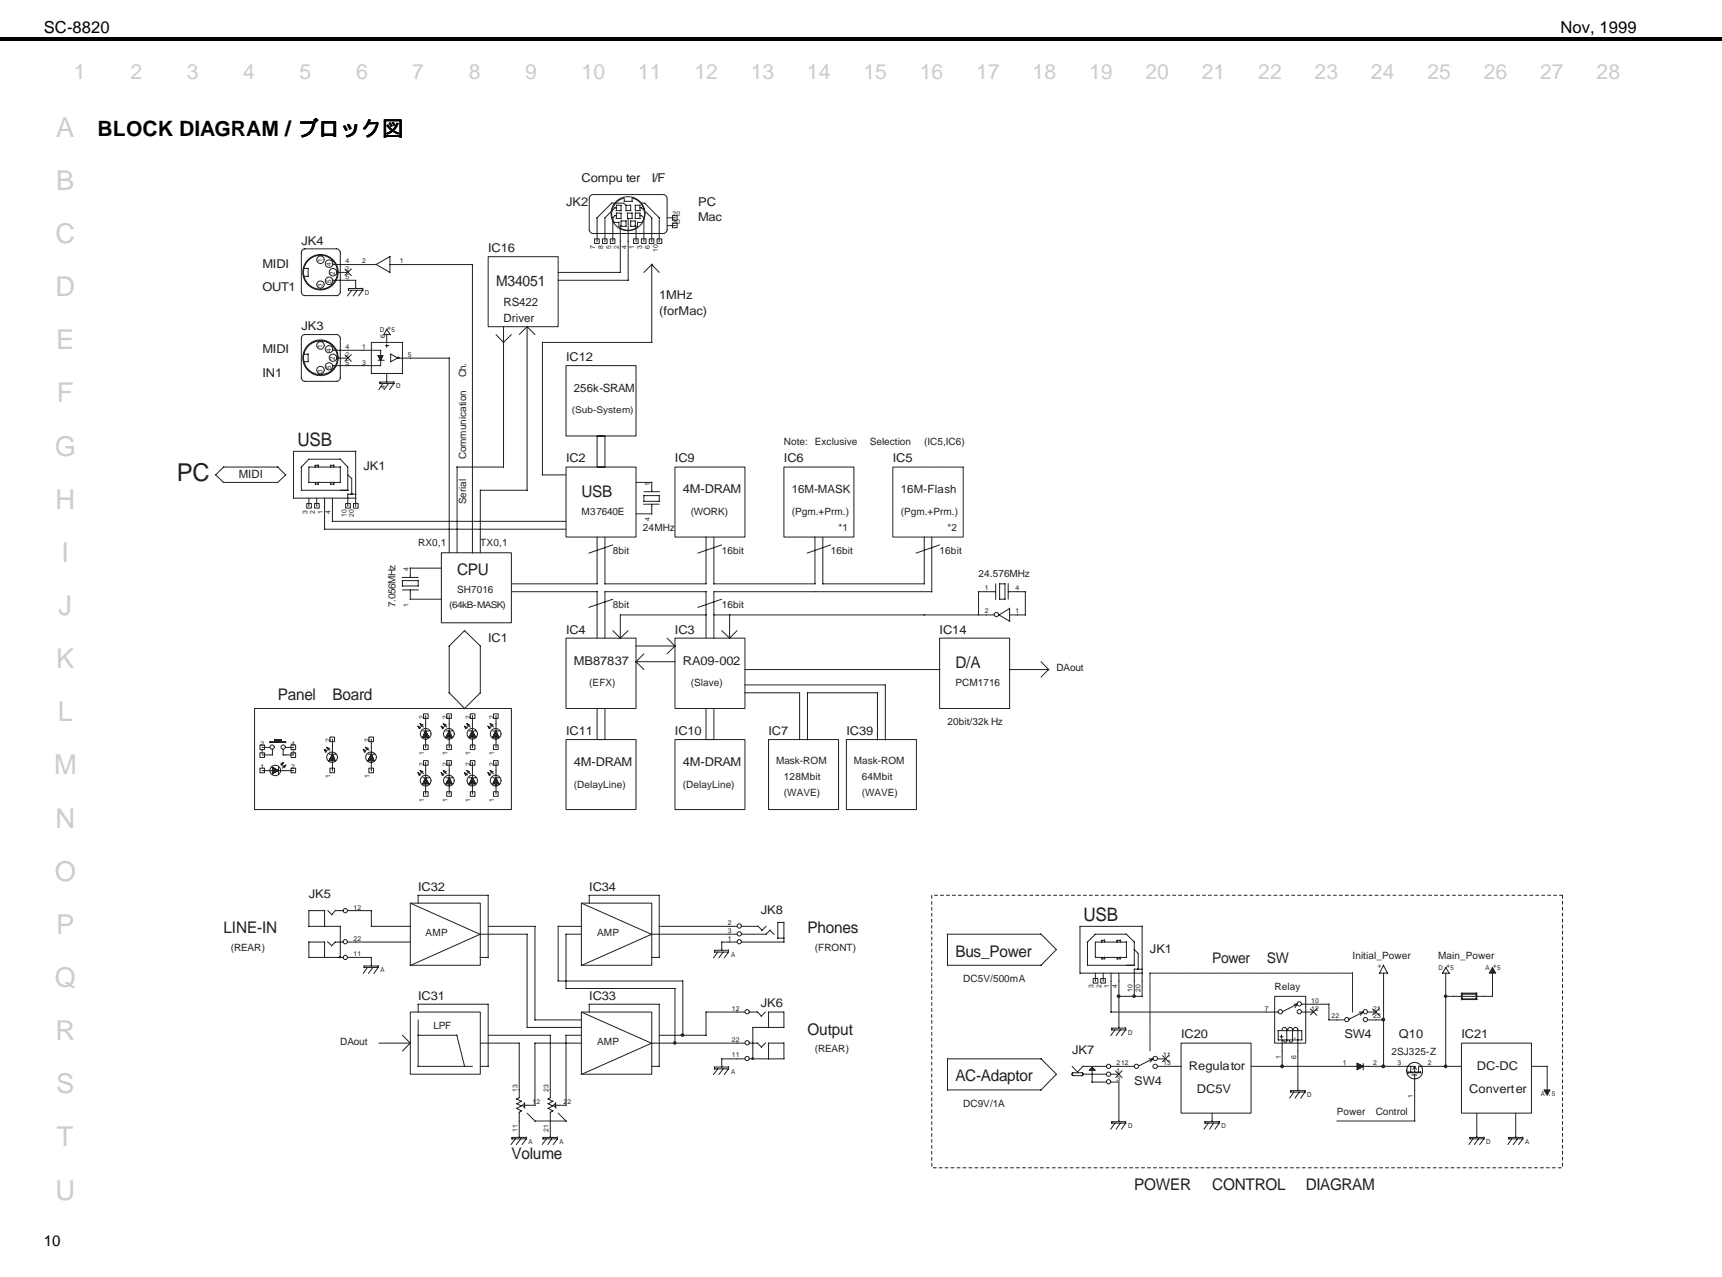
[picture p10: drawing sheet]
<svg xmlns="http://www.w3.org/2000/svg" width="400mm" height="297mm" viewBox="0 0 400 297" stroke-linecap="round" stroke-linejoin="round" font-family="sans-serif">
<defs><g id="words">
<g font-size="6.3" fill="#ccc">
<text x="13.1" y="31.8">A</text>
<text x="13.1" y="44.1">B</text>
<text x="12.9" y="56.4">C</text>
<text x="12.9" y="68.8">D</text>
<text x="13.1" y="81.1">E</text>
<text x="13.2" y="93.5">F</text>
<text x="12.7" y="105.9">G</text>
<text x="12.9" y="118.2">H</text>
<text x="14.3" y="130.5">I</text>
<text x="13.6" y="142.9">J</text>
<text x="13.1" y="155.2">K</text>
<text x="13.4" y="167.6">L</text>
<text x="12.6" y="179.9">M</text>
<text x="12.9" y="192.3">N</text>
<text x="12.7" y="204.6">O</text>
<text x="13.1" y="217">P</text>
<text x="12.7" y="229.3">Q</text>
<text x="12.9" y="241.7">R</text>
<text x="13.1" y="254">S</text>
<text x="13.2" y="266.3">T</text>
<text x="12.9" y="278.7">U</text>
</g>
<text font-size="5.7" fill="#231f20" x="41.1" y="111.8">PC</text>
<g font-size="4.9" fill="#ccc">
<text x="17.2" y="18.3">1</text>
<text x="30.3" y="18.3">2</text>
<text x="43.4" y="18.3">3</text>
<text x="56.5" y="18.3">4</text>
<text x="69.6" y="18.3">5</text>
<text x="82.7" y="18.3">6</text>
<text x="95.8" y="18.3">7</text>
<text x="108.9" y="18.3">8</text>
<text x="122" y="18.3">9</text>
<text x="135.1" y="18.3">10</text>
<text x="148.2" y="18.3">11</text>
<text x="161.3" y="18.3">12</text>
<text x="174.4" y="18.3">13</text>
<text x="187.5" y="18.3">14</text>
<text x="200.6" y="18.3">15</text>
<text x="213.7" y="18.3">16</text>
<text x="226.8" y="18.3">17</text>
<text x="239.9" y="18.3">18</text>
<text x="253" y="18.3">19</text>
<text x="266.1" y="18.3">20</text>
<text x="279.2" y="18.3">21</text>
<text x="292.3" y="18.3">22</text>
<text x="305.4" y="18.3">23</text>
<text x="318.5" y="18.3">24</text>
<text x="331.6" y="18.3">25</text>
<text x="344.7" y="18.3">26</text>
<text x="357.8" y="18.3">27</text>
<text x="370.9" y="18.3">28</text>
</g>
<text font-size="4.9" x="22.7" y="31.6">BLOCK DIAGRAM / ブロック図</text>
<g font-size="4.3" fill="#231f20">
<text x="69.1" y="103.5">USB</text>
<text x="251.7" y="213.9">USB</text>
</g>
<g font-size="3.9">
<text x="10.2" y="7.6">SC-8820</text>
<text x="362.5" y="7.6">Nov, 1999</text>
</g>
<g font-size="3.7" fill="#231f20">
<text x="135.1" y="115.5">USB</text>
<text x="106.2" y="133.6">CPU</text>
<text x="221.9" y="155.3">D/A</text>
<text x="64.5" y="162.5">Panel</text>
<text x="77.3" y="162.5">Board</text>
<text x="51.9" y="216.8">LINE-IN</text>
<text x="187.6" y="216.8">Phones</text>
<text x="221.9" y="222.3">Bus_Power</text>
<text x="187.6" y="240.4">Output</text>
<text x="221.9" y="251.1">AC-Adaptor</text>
<text x="118.8" y="269.2">Volume</text>
<text x="263.5" y="276.5">POWER</text>
<text x="281.6" y="276.5">CONTROL</text>
<text x="303.3" y="276.5">DIAGRAM</text>
</g>
<text font-size="3.5" x="10.2" y="289.4">10</text>
<g font-size="3.4" fill="#231f20">
<text x="115.2" y="66.4">M34051</text>
<text x="281.6" y="223.7">Power</text>
<text x="294.3" y="223.7">SW</text>
</g>
<g font-size="2.8" fill="#231f20">
<text x="131.5" y="47.8">JK2</text>
<text x="135.1" y="42.3">Compu ter</text>
<text x="151.4" y="42.3">I/F</text>
<text x="162.2" y="47.8">PC</text>
<text x="162.2" y="51.3">Mac</text>
<text x="70" y="56.8">JK4</text>
<text x="113.4" y="58.6">IC16</text>
<text x="61" y="62.2">MIDI</text>
<text x="61" y="67.7">OUT1</text>
<text x="153.2" y="69.4">1MHz</text>
<text x="70" y="76.7">JK3</text>
<text x="153.2" y="73.1">(forMac)</text>
<text x="61" y="82.1">MIDI</text>
<text x="131.5" y="84">IC12</text>
<text x="61" y="87.5">IN1</text>
<text x="131.5" y="107.4">IC2</text>
<text x="156.8" y="107.4">IC9</text>
<text x="182.1" y="107.4">IC6</text>
<text x="207.4" y="107.4">IC5</text>
<text x="84.4" y="109.3">JK1</text>
<text x="158.6" y="114.7">4M-DRAM</text>
<text x="113.4" y="149.1">IC1</text>
<text x="131.5" y="147.3">IC4</text>
<text x="156.8" y="147.3">IC3</text>
<text x="218.3" y="147.3">IC14</text>
<text x="133.3" y="154.5">MB87837</text>
<text x="158.6" y="154.5">RA09-002</text>
<text x="131.5" y="170.7">IC11</text>
<text x="156.8" y="170.7">IC10</text>
<text x="178.5" y="170.7">IC7</text>
<text x="196.6" y="170.7">IC39</text>
<text x="133.3" y="178">4M-DRAM</text>
<text x="158.6" y="178">4M-DRAM</text>
<text x="71.8" y="208.7">JK5</text>
<text x="97.1" y="206.9">IC32</text>
<text x="136.9" y="206.9">IC34</text>
<text x="176.7" y="212.4">JK8</text>
<text x="267.2" y="221.4">JK1</text>
<text x="97.1" y="232.2">IC31</text>
<text x="136.9" y="232.2">IC33</text>
<text x="176.7" y="234.1">JK6</text>
<text x="249.1" y="244.9">JK7</text>
<text x="274.4" y="241.3">IC20</text>
<text x="312.4" y="241.3">SW4</text>
<text x="325" y="241.3">Q10</text>
<text x="339.5" y="241.3">IC21</text>
<text x="276.2" y="248.6">Regulator</text>
<text x="343.1" y="248.6">DC-DC</text>
<text x="263.5" y="252.1">SW4</text>
<text x="278" y="254">DC5V</text>
<text x="341.3" y="254">Converter</text>
</g>
<g font-size="2.7" fill="#231f20">
<text x="117" y="71.2">RS422</text>
<text x="117" y="74.8">Driver</text>
<text x="133.3" y="91.1">256k-SRAM</text>
<text x="55.5" y="111">MIDI</text>
<text x="183.9" y="114.6">16M-MASK</text>
<text x="209.2" y="114.6">16M-Flash</text>
</g>
<g font-size="2.3" fill="#231f20">
<text x="108.3" y="87.7" transform="rotate(-90 108.3 87.7)">Ch.</text>
<text x="108.3" y="106.7" transform="rotate(-90 108.3 106.7)">Communication</text>
<text x="182.1" y="103.5">Note:</text>
<text x="189.3" y="103.5">Exclusive</text>
<text x="202.1" y="103.5">Selection</text>
<text x="214.7" y="103.5">(IC5,IC6)</text>
<text x="108.3" y="117.1" transform="rotate(-90 108.3 117.1)">Serial</text>
<text x="135.1" y="119.7">M37640E</text>
<text x="160.5" y="119.7">(WORK)</text>
<text x="183.9" y="119.7">(Pgm.+Prm.)</text>
<text x="209.2" y="119.7">(Pgm.+Prm.)</text>
<text x="149.4" y="123.3">24MHz</text>
<text x="194.8" y="123.3">*1</text>
<text x="220.1" y="123.3">*2</text>
<text x="97.1" y="126.9">RX0,1</text>
<text x="111.6" y="126.9">TX0,1</text>
<text x="142.4" y="128.8">8bit</text>
<text x="167.7" y="128.8">16bit</text>
<text x="193" y="128.8">16bit</text>
<text x="218.3" y="128.8">16bit</text>
<text x="106.2" y="137.8">SH7016</text>
<text x="227.3" y="134.2">24.576MHz</text>
<text x="91.9" y="141" transform="rotate(-90 91.9 141)">7.056MHz</text>
<text x="142.4" y="141.4">8bit</text>
<text x="167.7" y="141.4">16bit</text>
<text x="245.4" y="155.9">DAout</text>
<text x="136.9" y="159.5">(EFX)</text>
<text x="160.5" y="159.5">(Slave)</text>
<text x="221.9" y="159.5">PCM1716</text>
<text x="220.1" y="168.5">20bit/32k Hz</text>
<text x="180.3" y="177.5">Mask-ROM</text>
<text x="198.4" y="177.5">Mask-ROM</text>
<text x="133.3" y="183">(DelayLine)</text>
<text x="158.6" y="183">(DelayLine)</text>
<text x="182.1" y="184.9">(WAVE)</text>
<text x="182.1" y="181.2">128Mbit</text>
<text x="200.2" y="184.9">(WAVE)</text>
<text x="200.2" y="181.2">64Mbit</text>
<text x="53.7" y="221">(REAR)</text>
<text x="98.9" y="217.4">AMP</text>
<text x="138.7" y="217.4">AMP</text>
<text x="189.3" y="221">(FRONT)</text>
<text x="314.2" y="222.8">Initial_Power</text>
<text x="334.1" y="222.8">Main_Power</text>
<text x="223.8" y="228.2">DC5V/500mA</text>
<text x="296.1" y="230.1">Relay</text>
<text x="100.7" y="239.1">LPF</text>
<text x="79.1" y="242.7">DAout</text>
<text x="138.7" y="242.7">AMP</text>
<text x="189.3" y="244.5">(REAR)</text>
<text x="323.3" y="245">2SJ325-Z</text>
<text x="223.8" y="257.2">DC9V/1A</text>
<text x="310.6" y="258.9">Power</text>
<text x="319.6" y="258.9">Control</text>
</g>
<g font-size="2.2" fill="#231f20">
<text x="132.9" y="96">(Sub-System)</text>
<text x="104.4" y="141.2">(64kB-MASK)</text>
</g>
<g font-size="1.6" fill="#231f20">
<text x="156.2" y="50.3">20</text>
<text x="156.2" y="52.1">30</text>
<text x="138.3" y="57.8" transform="rotate(-90 138.3 57.8)">7</text>
<text x="140.1" y="57.8" transform="rotate(-90 140.1 57.8)">8</text>
<text x="142" y="57.8" transform="rotate(-90 142 57.8)">5</text>
<text x="143.8" y="57.8" transform="rotate(-90 143.8 57.8)">2</text>
<text x="145.5" y="57.8" transform="rotate(-90 145.5 57.8)">4</text>
<text x="147.3" y="57.8" transform="rotate(-90 147.3 57.8)">1</text>
<text x="149.2" y="57.8" transform="rotate(-90 149.2 57.8)">3</text>
<text x="151" y="57.8" transform="rotate(-90 151 57.8)">6</text>
<text x="152.8" y="58.6" transform="rotate(-90 152.8 58.6)">10</text>
<text x="74.9" y="60.9" transform="rotate(-90 74.9 60.9)">1</text>
<text x="76.9" y="65.8" transform="rotate(-90 76.9 65.8)">5</text>
<text x="76.9" y="61.8" transform="rotate(-90 76.9 61.8)">4</text>
<text x="77.8" y="63.8" transform="rotate(-90 77.8 63.8)">2</text>
<text x="80.3" y="64.8">5</text>
<text x="80.3" y="63">2</text>
<text x="80.3" y="61.1">4</text>
<text x="84.1" y="61.1">2</text>
<text x="92.9" y="61.1">1</text>
<text x="74.9" y="66.7" transform="rotate(-90 74.9 66.7)">3</text>
<text x="84.8" y="68.6">D</text>
<text x="88.3" y="77.1">D +5</text>
<text x="74.9" y="80.8" transform="rotate(-90 74.9 80.8)">1</text>
<text x="76.9" y="81.7" transform="rotate(-90 76.9 81.7)">4</text>
<text x="77.8" y="83.7" transform="rotate(-90 77.8 83.7)">2</text>
<text x="80.3" y="82.9">2</text>
<text x="80.3" y="81">4</text>
<text x="84.1" y="81">1</text>
<text x="89.5" y="78.5" transform="rotate(-90 89.5 78.5)">6</text>
<text x="94.7" y="82.9">5</text>
<text x="74.9" y="86.6" transform="rotate(-90 74.9 86.6)">3</text>
<text x="76.9" y="85.7" transform="rotate(-90 76.9 85.7)">5</text>
<text x="80.3" y="84.7">5</text>
<text x="84.1" y="84.7">3</text>
<text x="89.5" y="90.4" transform="rotate(-90 89.5 90.4)">4</text>
<text x="92" y="90.3">D</text>
<text x="151" y="112.8" transform="rotate(-90 151 112.8)">1</text>
<text x="71.4" y="119.4" transform="rotate(-90 71.4 119.4)">3</text>
<text x="73.2" y="119.4" transform="rotate(-90 73.2 119.4)">2</text>
<text x="75" y="119.4" transform="rotate(-90 75 119.4)">1</text>
<text x="76.8" y="119.4" transform="rotate(-90 76.8 119.4)">4</text>
<text x="80.5" y="120" transform="rotate(-90 80.5 120)">10</text>
<text x="82.2" y="120" transform="rotate(-90 82.2 120)">20</text>
<text x="151" y="121.1" transform="rotate(-90 151 121.1)">4</text>
<text x="94.9" y="132.7" transform="rotate(-90 94.9 132.7)">4</text>
<text x="228.8" y="137.1">1</text>
<text x="235.9" y="137.1">4</text>
<text x="94.9" y="141" transform="rotate(-90 94.9 141)">1</text>
<text x="228.8" y="142.5">2</text>
<text x="235.9" y="142.5">1</text>
<text x="98.6" y="167.1" transform="rotate(-90 98.6 167.1)">2</text>
<text x="103.9" y="167.1" transform="rotate(-90 103.9 167.1)">2</text>
<text x="109.3" y="167.1" transform="rotate(-90 109.3 167.1)">2</text>
<text x="114.8" y="167.1" transform="rotate(-90 114.8 167.1)">2</text>
<text x="60.6" y="173.3">2</text>
<text x="67.6" y="173.3">4</text>
<text x="76.8" y="172.5" transform="rotate(-90 76.8 172.5)">2</text>
<text x="85.9" y="172.5" transform="rotate(-90 85.9 172.5)">2</text>
<text x="60.6" y="175.1">1</text>
<text x="60.6" y="178.7">1</text>
<text x="67.6" y="175.1">3</text>
<text x="67.6" y="178.7">2</text>
<text x="98.6" y="178" transform="rotate(-90 98.6 178)">2</text>
<text x="98.6" y="175.4" transform="rotate(-90 98.6 175.4)">1</text>
<text x="103.9" y="178" transform="rotate(-90 103.9 178)">2</text>
<text x="103.9" y="175.4" transform="rotate(-90 103.9 175.4)">1</text>
<text x="109.3" y="178" transform="rotate(-90 109.3 178)">2</text>
<text x="109.3" y="175.4" transform="rotate(-90 109.3 175.4)">1</text>
<text x="114.8" y="178" transform="rotate(-90 114.8 178)">2</text>
<text x="114.8" y="175.4" transform="rotate(-90 114.8 175.4)">1</text>
<text x="76.8" y="180.9" transform="rotate(-90 76.8 180.9)">1</text>
<text x="85.9" y="180.9" transform="rotate(-90 85.9 180.9)">1</text>
<text x="98.6" y="186.3" transform="rotate(-90 98.6 186.3)">1</text>
<text x="103.9" y="186.3" transform="rotate(-90 103.9 186.3)">1</text>
<text x="109.3" y="186.3" transform="rotate(-90 109.3 186.3)">1</text>
<text x="114.8" y="186.3" transform="rotate(-90 114.8 186.3)">1</text>
<text x="82.1" y="211.3">12</text>
<text x="169.1" y="214.9">2</text>
<text x="82.1" y="218.5">22</text>
<text x="169.1" y="218.5">1</text>
<text x="169.1" y="216.7">3</text>
<text x="82.1" y="222.1">11</text>
<text x="88.4" y="225.9">A</text>
<text x="169.8" y="222.4">A</text>
<text x="320.1" y="225">+</text>
<text x="334.2" y="225.4">D</text>
<text x="336" y="225">+</text>
<text x="336.9" y="225.4">5</text>
<text x="345.1" y="225.4">A</text>
<text x="346.9" y="225">+</text>
<text x="347.8" y="225.4">5</text>
<text x="254.1" y="229.7" transform="rotate(-90 254.1 229.7)">3</text>
<text x="255.9" y="229.7" transform="rotate(-90 255.9 229.7)">2</text>
<text x="257.7" y="229.7" transform="rotate(-90 257.7 229.7)">1</text>
<text x="259.5" y="229.7" transform="rotate(-90 259.5 229.7)">4</text>
<text x="263.1" y="230.4" transform="rotate(-90 263.1 230.4)">10</text>
<text x="264.9" y="230.4" transform="rotate(-90 264.9 230.4)">20</text>
<text x="304.6" y="233">10</text>
<text x="170" y="234.8">12</text>
<text x="293.9" y="234.8">7</text>
<text x="304.6" y="234.8">12</text>
<text x="309.3" y="236.6">22</text>
<text x="319" y="234.8">21</text>
<text x="319" y="236.6">23</text>
<text x="170" y="242">22</text>
<text x="170" y="245.7">11</text>
<text x="262.1" y="240.4">D</text>
<text x="270.2" y="245.7">11</text>
<text x="300.6" y="241.5">-</text>
<text x="169.8" y="249.5">A</text>
<text x="259.4" y="247.5">212</text>
<text x="259.4" y="249.2">1</text>
<text x="259.4" y="251.1">3</text>
<text x="270.2" y="247.5">13</text>
<text x="297.5" y="246" transform="rotate(-90 297.5 246)">1</text>
<text x="301.1" y="246" transform="rotate(-90 301.1 246)">6</text>
<text x="312" y="247.5">1</text>
<text x="319" y="247.5">2</text>
<text x="324.7" y="247.5">3</text>
<text x="331.7" y="247.5">2</text>
<text x="120.2" y="253.7" transform="rotate(-90 120.2 253.7)">13</text>
<text x="123.7" y="256.5">12</text>
<text x="127.4" y="253.7" transform="rotate(-90 127.4 253.7)">23</text>
<text x="130.9" y="256.5">22</text>
<text x="303.7" y="254.9">D</text>
<text x="328.2" y="255" transform="rotate(-90 328.2 255)">1</text>
<text x="357.9" y="254.7">A - 5</text>
<text x="120.2" y="262.9" transform="rotate(-90 120.2 262.9)">11</text>
<text x="127.4" y="262.9" transform="rotate(-90 127.4 262.9)">21</text>
<text x="262.1" y="262.1">D</text>
<text x="283.8" y="262.1">D</text>
<text x="122.8" y="265.8">A</text>
<text x="130" y="265.8">A</text>
<text x="345.2" y="265.8">D</text>
<text x="354.3" y="265.8">A</text>
</g>
</g></defs>
<path d="M-.1 8.7h400.2v.7h-400.2z" fill="#000"/>
<path d="M40.9 39.5h322.2v237.9h-322.2z" fill="#fff"/>
<g fill="none" stroke="#231f20" stroke-width=".23">
<path d="M70.8 57.8h7.6l.6 .5 .1 9.6M70.8 57.8a.84 .84 0 0 0-.8 .9v9.2M90.6 59.6v3.8M90.7 59.6l-3.3 1.9h-10.1M113.4 59.6h16.3v16.3h-16.3zM136.9 46v7.6l.5 .6h.4M138.1 55.5h1.1v1.1h-1.1zM138.7 50.5v5.7M140 55.5h1v1.1h-1zM140.5 50.5v5.7M141.8 55.5h1.1v1.1h-1.1zM142 47.2h2.9l.6 .6"/>
<path d="M142.1 47.2l-3.5 3.5M142.4 50.5v5.7M142.6 51.7h1.2M142.9 50.1h.4M142.9 48.3h.4M142.9 50l-.5 .6M142.9 48.2l-2.4 2.4M143.1 48.9h1.2M143.1 50.8h1.2M143.2 47.7h1.2M143.2 47.6v1.3M143.2 49.4v1.4"/>
<path d="M143.2 49.5h1.2M143.8 52.8l1.6 .7 1.4-.1 1.3-.6M143.8 51.6v1.2M144.1 52.5v10.8M144.2 52.6h1.2M144.3 47.7v1.3M144.3 49.5v1.3M144.3 51.3v1.3M144.3 51.3h1.2M144.4 52.3l-.3 .3M144.9 46l-1.4 .7-.8 .9-.3 .7-.3 .9v1l.6 1.5M145 46.8h1.9"/>
<path d="M145 46.1v.8M145.4 47.7h1.1M145.4 48.9h1.2M145.4 47.7v1.3M145.4 51.3v1.4M145.7 49.5h1.1M145.8 50.8h1.1M145.8 49.5v1.3M145.9 50.7v14.4M146.4 52.6h1.2M146.5 47.6v1.3M146.5 51.3v1.3"/>
<path d="M146.5 51.3h1.2M146.8 46.1v.8M146.8 49.4v1.4M146.9 46l1.4 .7 .9 .9 .3 .7 .3 .9v1l-.6 1.5M147.2 55.5h1.1v1.1h-1.1zM147.5 47.7h1.2M147.5 50.8h1.2M147.5 52.3l.3 .3M147.6 48.9h1.2M147.6 47.7v1.3M147.6 49.4v1.4M147.6 51.3v1.4"/>
<path d="M147.6 49.5h1.2M147.8 52.5v3.7M148.1 51.7h1.2M148.1 51.6v1.2M148.7 50.1h.4M148.7 48.3h.4M148.7 47.6v1.3M148.7 49.5v1.3M149 55.5h1.1v1.1h-1.1zM149 50.1l.7 .6M149 48.3l2.5 2.4M149 47.2h.8"/>
<path d="M149.6 50.6v5.6M149.8 47.2l3.4 3.5M149.8 49.6a3.9 3.9 0 0 0-5.7-3.5 3.9 3.9 0 0 0-.6 6.7 3.9 3.9 0 0 0 6.3-2.4v-.8M150.8 55.5h1.1v1.1h-1.1zM151.4 50.6v5.6M152.7 55.5h1v1.1h-1zM153.2 50.5v5.7M154.1 45.2l.4 .1 .5 .6v7.5M154.1 45.2h-16.5l-.6 .5-.1 .4M155 53.3l-.1 .4-.6 .5h-16.6M155 50.6h1.9M155 52.4h1.9"/>
<path d="M156.2 50.1h1.1v1.1h-1.1zM156.2 51.8h1.1v1.1h-1.1zM70 67.8v.2a.89 .89 0 0 0 .8 .7h7.4M70.6 62.4h1M70.7 64.2h1M70.8 77.7h7.6l.6 .5 .1 9.6M70.8 77.7a.84 .84 0 0 0-.8 .9v9.2M71.6 62.3v1.9M75.3 60.3a.87 .87 0 0 0-1.2-.8 .87 .87 0 0 0-.3 1.5 .87 .87 0 0 0 1.5-.3v-.4M77.3 61.2a.87 .87 0 0 0-1.2-.7 .87 .87 0 0 0-.3 1.4 .87 .87 0 0 0 1.4-.3l.1-.3M77.3 65.1h5.4M78.2 63.2a.87 .87 0 0 0-1.2-.7 .87 .87 0 0 0-.3 1.4 .87 .87 0 0 0 1.5-.3v-.4"/>
<path d="M78.2 63.3h2.7M78.4 63.2a3.9 3.9 0 0 0-5.7-3.5 3.9 3.9 0 0 0-.7 6.7 3.9 3.9 0 0 0 6.3-2.4l.1-.8M78.6 63.2a4.1 4.1 0 0 0-6-3.6 4.1 4.1 0 0 0-.6 6.9 4.1 4.1 0 0 0 6.5-2.5l.1-.8M79.1 67.8l-.1 .4-.4 .4-.5 .1M80.1 62.5l1.5 1.5M80.9 67h3.4M81 67.4h3.4M81 67v.5M81.6 62.5l-1.5 1.5M81.7 67.4l-1 1.4M82.6 65.1v1.9M83 67.4l-1 1.4"/>
<path d="M84.3 66.9v.5l-1 1.4M87.3 61.4l3.3 1.9M89.8 77.6v2M89.8 79.9v.8M89.8 76.5l.9 1.3M89.9 76.4l-.7 1.3h1.5M90.5 61.5h19.3M93.5 79.6v7.3M93.6 79.6h-7.3v7.3M109.8 61.5v67M115.2 77.7l1.9 1.9M117 75.9v32.7"/>
<path d="M118.8 77.7l-1.9 1.9M122.4 75.8l1.9 1.9M122.5 75.9v38.1M122.5 75.8l-1.9 1.9M126 79.5v30.8M126 79.6h25.5M129.7 63.3h14.5M129.7 65.1h16.3M151.3 61.4l1.9 1.9M151.4 61.4v18.2M151.5 61.4l-1.9 1.9M70 87.7v.2a.89 .89 0 0 0 .8 .7h7.4"/>
<path d="M70.6 82.3h1M70.7 84h1M71.6 82.2v1.8M75.3 80.2a.87 .87 0 0 0-1.2-.7 .87 .87 0 0 0-.3 1.4 .87 .87 0 0 0 1.5-.3v-.3M77.3 84.9h11.1M77.3 81.4h11.2M78.2 83.2h2.7M79.1 87.7l-.1 .4-.4 .4-.5 .1M80.1 82.5l1.5 1.5M81.6 82.4l-1.5 1.5M86.3 86.8h7.3M87.8 82.5l.6 1.2"/>
<path d="M87.9 82.6h1.1M87.9 83.7h1.4M88.1 82.6v.4M88.2 88.8h3.3M88.3 89.1h3.3M88.3 82.6v.9M88.3 88.8v.4M88.4 81.4v3.6M88.6 82.6v.9M88.8 82.6v.4M88.9 89.1l-.9 1.4M88.9 82.6l-.6 1.2"/>
<path d="M89.5 80.3h.8M89.8 86.8v2M90.3 89.1l-1 1.4M90.7 82.2l1.7 1M90.8 82.3v1.8M91.5 88.7v.4l-1 1.4M92.5 83h.1l-.1 .3zM92.5 83.1l-1.7 .9M92.7 83.2h11.7M104.4 83.1v45.3M131.5 84.9h16.3v16.4h-16.3zM50 110.3l1.9 1.8"/>
<path d="M51.9 108.5h12.7M52 108.4l-1.9 1.9M64.5 108.4l1.9 1.9M66.4 110.3l-1.9 1.8h-12.7M68.2 115.7h14.5M70 108.5v5.5M70 113.9h10.9M71.3 117h1v1.1h-1zM71.7 106.7h7.4M71.8 112.1h7.3M71.8 115.7v1.9M71.8 106.7l-1.9 1.9"/>
<path d="M73.1 117h1.1v1.1h-1.1zM73.2 108.1h.7M73.2 108.1v.5M73.2 112.1v.5M73.2 112.5h.8M73.6 115.7v1.9M73.9 108v.5M73.9 112v.5M75.4 115.7v7.3M76.7 108.1h.9M76.8 112.5h.8M76.8 108.1v.5"/>
<path d="M76.8 112.1v.5M77.2 115.7v5.5M77.6 108v.5M77.6 112v.5M79 106.6l1.8 1.9M79.1 108.4v3.7M79.1 108.5h-7.3v3.7M80.3 117h1.1v1.1h-1.1zM80.7 110.3l1 .9v3.7M80.8 108.4v5.5M80.8 114.7v2.9M80.8 114.8h1.9"/>
<path d="M81.8 114.7l-.3 .1 .2 .1 .1-.1M82.1 117h1.1v1.1h-1.1zM82.6 104.8v12.8M82.7 104.9h-14.5v10.9M106.1 108.5h10.9M106.2 108.4v20M111.6 113.8v14.6M111.6 113.9h10.9M125.9 110.3h5.6M131.5 108.5h16.3v16.3h-16.3zM138.7 101.3h1.8v7.2h-1.8zM147.8 112.1h3.7"/>
<path d="M147.8 119.4h3.7M149.5 117.1h3.7M149.5 116.5h3.7M149.6 114.2h3.6M149.6 115.2h3.6M149.6 115.1v1.4M151.4 112v2.2M151.4 117.1v2.4M153.2 115.2v1.4M156.8 108.5h16.3v16.3h-16.3zM182.1 108.5h16.3v16.3h-16.3zM75.3 123h56.2"/>
<path d="M77.1 121.1h54.4M93.4 134.2h3.7M93.4 134.9h3.7M93.5 137.1h3.7M93.5 136.1h3.7M93.5 134.9v1.3M95.2 139.2h7.3M95.2 132h7.3M95.3 131.9v2.3M95.3 137.1v2.2M97.1 134.8v1.3M102.5 128.4h16.3v16.3h-16.3z"/>
<path d="M118.8 135.6h20M118.8 137.5h20M138.7 124.7v10.9M138.7 137.4v10.9M140.5 135.6h23.6M140.5 124.8v10.9M142.4 126.6l-5.6 1.9M142.4 139.2l-5.6 1.9M164 124.7v10.9M164 137.4v10.9M164.1 137.5h-23.6v10.8M165.8 135.6h23.6"/>
<path d="M165.8 124.8v10.9M167.7 126.6l-5.6 1.9M167.7 139.2l-5.6 1.9M189.3 124.7v10.9M191.2 135.6h23.6M191.2 124.8v10.9M193 126.6l-5.5 1.9M214.7 124.7v10.9M216.5 124.8v12.8M216.5 137.5h-50.7v10.8M218.3 126.6l-5.5 1.9M227.3 137.5h4"/>
<path d="M227.3 137.4v5.5M231.3 135.6v3.7M232.1 135.6h1.4M232.2 135.6v3.7M232.2 139.2h1.4M233.5 135.6v3.6M234.2 137.5h4.1M234.2 135.6v3.6M238.2 137.5v5.4M104.3 150.2l3.6-3.7 3.8 3.7M104.4 150.1v10.9M111.6 150.1v10.9"/>
<path d="M131.5 148.3h16.3v16.3h-16.3zM142.4 146.5l1.8 1.8M145.9 146.5l-1.9 1.8M147.7 150.1h9.1M147.7 153.7l1.9 1.9M147.8 153.7h9.1M149.6 151.9l-1.9 1.9M155 148.3l1.9 1.9M156.8 148.3h16.3v16.3h-16.3zM156.9 150l-1.9 1.9M164.1 142.9h-20v5.4M165.8 142.9h65.2"/>
<path d="M167.7 146.5l1.9 1.8M169.5 142.9v5.4M171.2 146.5l-1.8 1.8M173 159.1h32.7v12.8M173.1 155.6h45.3M218.3 148.3h16.3v16.3h-16.3zM232.1 142.9l2.5 1.5M234.5 155.6h9.1M234.6 142.9h3.6M234.6 141.3v3M234.6 141.4l-2.6 1.5M241.9 153.7l1.8 1.9"/>
<path d="M243.7 155.5l-1.8 1.8M59.1 164.6h59.7v23.5h-59.7zM60.4 174.9h1.1v1.1h-1.1zM60.4 173.1h1.1v1h-1.1zM60.4 178.5h1.1v1h-1.1zM60.9 175.4h2.5M60.9 173.6h1.8M60.9 179h7.4M62.6 172.5h3.8M63.2 178.2l1.5 .8M63.3 174.1v1.3M63.3 178.3v1.6"/>
<path d="M63.3 178.5h.4M63.3 178.7h.8M63.3 178.9h1.2M63.3 179.2h1.2M63.3 179.4h.8M63.3 179.5h.4M63.8 171.7v.6M63.8 171.8h1.6M63.8 172.2h1.6M63.8 172h1.6M64.7 178.3v1.6M64.8 179l-1.5 .8"/>
<path d="M65.2 179a1.24 1.24 0 0 0-1.8-1.1 1.24 1.24 0 0 0-.3 2 1.24 1.24 0 0 0 2-.5l.1-.4M65.2 177.5l.6-.3-.3 .7M65.3 171.8v.6M65.7 178l.7-.2-.3 .6M65.8 175.4h2.5M65.8 174.1v1.4M65.9 177.1l-.6 .7M66.4 172.3v.3M66.4 173.6h1.9M66.4 172.3h-3.7v.3M66.4 177.7l-.8 .8M67.6 173.1h1.1v1h-1.1z"/>
<path d="M67.6 174.9h1.1v1.1h-1.1zM67.6 178.5h1.1v1h-1.1zM75.3 174.1l.6 .6M75.8 173.6l.8 .7M76 174.4l-.6-.3 .3 .7M76.5 175.2h1.5M76.5 176.7h1.5M76.6 173.9l-.7-.3 .3 .6M76.6 178.5h1.1v1h-1.1zM76.6 171.2h1.1v1.1h-1.1zM76.6 176.2v.5M76.8 175.9v.8"/>
<path d="M77.1 175.5v1.2M77.1 175.1l.8 1.6M77.2 171.7v7.4M77.2 175.2l-.8 1.6M77.4 175.5v1.2M77.6 175.9v.8M77.7 176.2v.5M78.4 175.9a1.24 1.24 0 0 0-1.8-1.1 1.24 1.24 0 0 0-.3 2 1.24 1.24 0 0 0 2-.5l.1-.4M84.4 174.1l.5 .6M84.9 173.6l.8 .7M85 174.4l-.6-.3 .3 .7M85.5 175.2h1.5"/>
<path d="M85.5 176.7h1.5M85.6 173.9l-.7-.3 .4 .6M85.7 178.5h1.1v1h-1.1zM85.7 171.2h1.1v1.1h-1.1zM85.7 176.2v.5M85.9 175.9v.8M86.1 175.5v1.2M86.2 175.1l.7 1.6M86.3 171.7v7.4M86.3 175.2l-.9 1.6M86.4 175.5v1.2M86.6 175.9v.8"/>
<path d="M86.8 176.2v.5M87.4 175.9a1.24 1.24 0 0 0-1.7-1.1 1.24 1.24 0 0 0-.3 2 1.24 1.24 0 0 0 2-.5v-.4M97.1 168.7l.5 .6M97.1 179.5l.5 .6M97.6 168.1l.8 .8M97.6 179l.8 .8M97.7 169l-.6-.2 .3 .5M97.7 179.9l-.6-.4 .3 .7M98.2 169.8h1.5M98.2 171.2h1.5M98.3 168.4l-.7-.2 .3 .6M98.3 179.3l-.7-.3 .3 .6"/>
<path d="M98.4 173.1h1.1v1h-1.1zM98.4 165.8h1.1v1.1h-1.1zM98.4 176.7h1.1v1.1h-1.1zM98.4 170.8v.4M98.6 170.4v.8M98.7 170.1v1.1M98.8 169.7l.8 1.5M98.9 169.8l-.8 1.5M98.9 166.3v7.4M98.9 177.1v7.4M99.1 170.1v1.1M99.3 170.4v.8"/>
<path d="M99.5 170.8v.4M102.5 168.7l.5 .6M102.5 179.5l.5 .6M103 168.1l.8 .8M103 179l.8 .8M103.1 169l-.6-.2 .3 .5M103.1 179.9l-.6-.4 .3 .7M103.6 169.8h1.5M103.6 171.2h1.5M103.7 168.4l-.7-.2 .4 .6M103.7 179.3l-.7-.3 .4 .6M103.8 173.1h1.1v1h-1.1z"/>
<path d="M103.8 165.8h1.1v1.1h-1.1zM103.8 176.7h1.1v1.1h-1.1zM103.8 170.8v.4M103.9 170.4v.8M104.2 170.1v1.1M104.3 160.9l3.6 3.7M104.3 169.7l.7 1.5M104.4 166.3v7.4M104.4 177.1v7.4M104.4 169.8l-.9 1.5M104.5 170.1v1.1M104.7 170.4v.8"/>
<path d="M104.9 170.8v.4M107.8 168.7l.7 .6M107.8 179.5l.7 .6M108.4 168.1l.9 .8M108.4 179l.9 .8M108.6 169l-.7-.2 .3 .5M108.6 179.9l-.7-.4 .3 .7M109 169.8h1.6M109 171.2h1.6M109.1 168.4l-.6-.2 .3 .6M109.1 179.3l-.6-.3 .3 .6M109.3 173.1h1v1h-1z"/>
<path d="M109.3 165.8h1v1.1h-1zM109.3 176.7h1v1.1h-1zM109.3 170.8v.4M109.4 170.4v.8M109.6 170.1v1.1M109.7 169.7l.8 1.5M109.8 169.8l-.9 1.5M109.8 166.3v7.4M109.8 177.1v7.4M109.9 170.1v1.1M110.1 170.4v.8M110.3 170.8v.4"/>
<path d="M111.6 161l-3.8 3.7M113.3 168.7l.6 .6M113.3 179.5l.6 .6M113.8 179l.9 .8M113.8 168.1l.9 .8M114 169l-.6-.2 .3 .5M114 179.9l-.6-.4 .3 .7M114.5 169.8h1.5M114.5 171.2h1.5M114.6 168.4l-.7-.2 .3 .6M114.6 179.3l-.7-.3 .3 .6M114.7 173.1h1v1h-1z"/>
<path d="M114.7 165.8h1v1.1h-1zM114.7 176.7h1v1.1h-1zM114.7 170.8v.4M114.8 170.4v.8M115 170.1v1.1M115.1 169.7l.8 1.5M115.2 169.8l-.8 1.5M115.2 166.3v7.4M115.2 177.1v7.4M115.4 170.1v1.1M115.6 170.4v.8M115.7 170.8v.4"/>
<path d="M131.5 171.8h16.3v16.3h-16.3zM138.7 164.6h1.8v7.2h-1.8zM156.8 171.8h16.3v16.3h-16.3zM164 164.6h1.8v7.2h-1.8zM173 161h12.8v10.9M178.5 171.8h16.3v16.3h-16.3zM196.6 171.8h16.3v16.3h-16.3zM203.9 161v10.9M203.9 161h-16.3v10.9M98.2 180.7h1.5M98.2 182.1h1.5M98.4 183.9h1.1v1.1h-1.1z"/>
<path d="M98.4 181.7v.4M98.6 181.3v.8M98.7 181v1.1M98.8 180.6l.8 1.5M98.9 180.7l-.8 1.5M99.1 181v1.1M99.3 181.3v.8M99.5 181.7v.4M103.6 180.7h1.5M103.6 182.1h1.5M103.8 183.9h1.1v1.1h-1.1zM103.8 181.7v.4"/>
<path d="M103.9 181.3v.8M104.2 181v1.1M104.3 180.6l.7 1.5M104.4 180.7l-.9 1.5M104.5 181v1.1M104.7 181.3v.8M104.9 181.7v.4M109 180.7h1.6M109 182.1h1.6M109.3 183.9h1v1.1h-1zM109.3 181.7v.4M109.4 181.3v.8"/>
<path d="M109.6 181v1.1M109.7 180.6l.8 1.5M109.8 180.7l-.9 1.5M109.9 181v1.1M110.1 181.3v.8M110.3 181.7v.4M114.5 180.7h1.5M114.5 182.1h1.5M114.7 183.9h1v1.1h-1zM114.7 181.7v.4M114.8 181.3v.8M115 181v1.1"/>
<path d="M115.1 180.6l.8 1.5M115.2 180.7l-.8 1.5M115.4 181v1.1M115.6 181.3v.8M115.7 181.7v.4M71.8 218.8v3.6M71.8 218.9h3.7M71.8 215.2h7.3M75.4 211.6v3.7M75.4 218.9v3.6M75.5 211.6h-3.7v3.7M76.1 218.8l1 .9"/>
<path d="M76.2 211.6l.9 1M77.8 218.9h1.9M77.9 211.6h1.9M77.9 218.9l-.9 .9M78 211.5l-.9 1M79.1 215.2v7.3M80.8 211.6h5.6M80.8 218.9h14.6M86.3 211.6v3.7M86.3 215.2h9.1M95.3 209.8h16.3v14.5h-16.3zM95.3 209.8l16.4 7.3"/>
<path d="M97.1 208h16.3v14.5M97.1 208v1.9M113.4 215.2h11M122.5 217v21.8M122.5 217h-10.9l-16.4 7.3M124.3 215.2v21.8M129.7 215.2h5.4M129.7 215.1v12.8M131.4 217h3.7M131.5 217v12.7M135.1 209.8l16.4 7.3M135.1 209.8h16.3v14.5h-16.3z"/>
<path d="M136.8 208h16.4v14.5M136.9 208v1.9M151.3 217h19.9M151.4 217l-16.4 7.3M153.2 215.2h18M167.7 218.8v2M167.7 218.9h3.5M172.2 215.2h3.9M172.3 217h5.7M172.3 218.9h9.9M176.1 215.1l1 1M178 215.2l-1 1"/>
<path d="M178.9 216.1l1 1M179 216l-1 1M180.6 214.3h1.5M180.7 214.3v3.7M180.7 218h1.5M182.1 214.2v4.7M220 217h21.9M220.1 217v7.3M241.8 217l3.6 3.6-3.6 3.7M252.6 218.9v5.4M254.4 217h7.3M254.5 217l-1.9 2"/>
<path d="M255.9 218.5h.7M256 218.5v.5M256.6 218.4v.5M259.4 218.5h.9M259.5 218.5v.5M260.3 218.4v.5M261.6 217l1.9 1.9M261.7 218.8v3.6M261.8 218.9h-7.3v3.6M263.5 218.8v5.5M265.3 215.1v16.5M265.4 215.2h-14.5v11"/>
<path d="M71.7 222.4h8M79.1 222.4h-.3l.2 .1 .1-.1M80.8 222.4h5.6M84.5 224.8h3.4M84.5 224.4h3.4M84.6 224.4v.4M85.4 224.8l-1 1.4M86.3 222.4v2M86.6 224.8l-1 1.4M87.9 224.8l-1 1.4M87.9 224.3v.5M95.3 235.1h16.3v14.5h-16.3z"/>
<path d="M97.1 233.3h16.3v14.5M97.1 233.3v1.9M97.1 237v10.8M111.5 222.4h1.9M122.5 238.7h12.6M124.3 237h10.8M129.6 227.9h29M131.5 229.7h25.4M135.1 235.1l16.4 7.3M135.1 235.1h16.3v14.5h-16.3zM136.8 233.3h16.4v14.5M136.9 233.3v1.9"/>
<path d="M151.3 222.4h1.9M156.8 229.7v12.7M158.6 227.8v12.7M164 235.1v5.4M164 235.1h9.1M165.9 221.2h3.4M165.9 220.8h3.4M166 220.8v.5M166.8 221.2l-1 1.3M168 221.2l-1 1.3M169.3 221.2l-1 1.3M169.3 220.7v.5"/>
<path d="M174.1 235.1h1.9M174.8 238.7h7.3M174.9 238.7v7.4M175.9 235.1l1 .9M177.8 235.1l-1 1M178.5 235.1h3.6v3.7M178.5 235.1v3.7M220.1 224.3h21.8M250.9 226.1h14.5M252.6 224.3h11M254 227.3h1v1.1h-1zM254.5 222.4h7.3"/>
<path d="M254.5 226.1v1.9M255.7 227.3h1.1v1.1h-1.1zM256 222.4v.5M256 222.8h.7M256.3 226.1v1.9M256.6 222.4v.4M258 235.1h39M258.1 226.1v9.1M258.2 238.9h3.3M258.3 238.9v.5M258.3 239.3h3.3M259 239.3l-1 1.3"/>
<path d="M259.5 222.8h.9M259.5 222.4v.5M259.9 231.5h5.4M259.9 226.1v12.8M260.3 239.3l-1 1.3M260.3 222.4v.4M261.5 238.8v.5l-1 1.3M263.4 220.5l1 1v3.8M263.5 225.1v6.5M263.5 225.2h1.9M264.3 225h.2v.2h-.2zM296.1 231.5h7.2v10.9h-7.2z"/>
<path d="M296.9 239.4h5.5M297 239.4v2.3M297.9 239.3v-.3l.3-.3h.4l.3 .3v2.9M299.2 239.3v-.3l.3-.3h.4l.4 .3v2.9M300.4 239.3v-.3l.4-.3h.4l.3 .3v14.4M300.6 233.3h.8M300.9 234.1l.4-.8-3.4 1.8M302.4 233.3h6.3M302.4 235.1h2.8M302.4 239.4v2.2M304.4 234.4l1.5 1.5M305.9 234.3l-1.5 1.5"/>
<path d="M308.7 237h3.7M308.7 233.2v3.8M315.8 235.1h1M316 235.9l.7-.8-3.3 1.7M317.8 235.1h1.9M317.8 237h3.7M318.9 234.4l1.5 1.5M320.4 234.3l-1.5 1.5M320.5 226.1h1.9M321.3 224.2l1 1.9M321.4 224.3l-1 1.9M321.4 226.1v21.7"/>
<path d="M335.9 224.8l.8 1.4M335.9 231.5h10.8M335.9 226.1v21.7M335.9 224.7l-.8 1.4h1.6M339.4 230.7h3.7M339.5 230.7v1.6M339.5 232.2h3.7M339.6 231h3.3M339.7 231v1.1M339.7 232.1h3.3M342.9 230.9v1.2M343.1 230.7v1.5"/>
<path d="M346.7 226.1v5.5M88 242.4h7.3M93.5 240.5l1.9 1.9M95.4 242.3l-1.9 1.9M97.1 247.7h12.7M97.1 240.5h9.1M106.1 240.4l1.8 7.3M111.6 247.7h1.9M111.6 242.4h9.1M113.4 240.5h14.5M120 257.5l1.1 .6M120 256.4l1.1 .6"/>
<path d="M120 255.3l1.1 .6M120.6 242.4v12.6M120.6 258.4v5.9M120.7 255l-.7 .4M121.2 258l-.6 .5M121.2 256.9l-1.2 .6M121.2 255.8l-1.2 .7M121.4 256.8l.6 .7M121.8 256.8h2.6M121.9 256.2v1.2M121.9 256.3l-.6 .6M124.2 242.4h10.9"/>
<path d="M124.3 242.4v14.5M127.3 257.5l1.1 .6M127.3 256.4l1.1 .6M127.3 255.3l1.1 .6M127.8 240.5v14.5M127.8 258.4v5.9M127.9 255l-.6 .4M128.5 258l-.7 .5M128.5 255.8l-1.2 .7M128.6 256.8l.6 .7M129 256.8h2.6M129.1 256.3l-.6 .6-1.2 .6"/>
<path d="M129.1 256.2v1.2M131.4 240.5h3.7M131.5 240.5v16.4M151.3 247.7h1.9M153.2 240.5h10.9M165.9 248.3h3.4M165.9 247.9h3.4M166 247.9v.5M166.8 248.3l-1 1.4M167.6 246h5.5M167.7 246v1.9M168 248.3l-1 1.4"/>
<path d="M169.3 247.8v.5M169.3 248.3l-1 1.4M173.1 242.4h-21.7l-16.4 7.3M174.1 242.4h2M174.1 246h8.1M174.8 245.8h.1v.3zM176 242.4l1 .9M177.9 242.3l-1 1M178.5 242.4h3.6M178.5 242.4v3.7M182.1 242.3v3.7M220.1 253.2h21.8"/>
<path d="M241.8 245.9l3.6 3.7-3.6 3.7M241.9 246h-21.8v7.3M249 249.7l.2 .2M249.1 247.7l1.3 1.5M249.1 249.3v.4M249.2 249.9h2.2M249.2 249.2h2.3M249.3 249.2l-.2 .2M251.4 249.2l.2 .3M251.5 249.6h5.5M251.6 247.7h5.5M251.6 249.4v.4"/>
<path d="M251.6 249.7l-.3 .3M251.6 247.7l-1.3 1.4M253.6 251.4h3.4M253.7 248.7v2.8M258.1 247.7h5.4M258.1 251.4h1.9M258.1 249.6h1.9M259.2 248.8l1.5 1.6M259.9 251.4v9.2M260.7 248.7l-1.5 1.6M267 246h.9M267.2 246.8l.6-.8-3.3 1.7"/>
<path d="M269 247.7h5.5M269 246h1.8M270.1 245.3l1.5 1.5M271.6 245.2l-1.5 1.5M274.4 242.4h16.2v16.2h-16.2zM281.6 258.6v2M290.6 247.7h38.1M297 241.6h5.5M297.4 240.9h.7M297.7 240.4v.9M297.9 241.6v6.2M298.3 241.8l.2 .4 .4-.3v-.1"/>
<path d="M299.5 241.8l.3 .4h.2l.3-.4M299.8 253.4h3.4M299.9 253.7h3.4M299.9 253.4v.4M300.6 253.7l-1 1.4M301.8 253.7l-.9 1.4M303.2 253.3v.4l-1 1.4M315.2 247l1.5 .7M315.3 248.3h.4M315.3 247.9h1.2M315.3 247.1v1.5M315.3 247.2h.4"/>
<path d="M315.3 247.4h.7M315.3 247.6h1.2M315.3 248.2h.7M316.7 247.1v1.5M316.8 247.7l-1.5 .8M326.8 248.7l.2-.9 .6-.6 .7-.4h.7l.5 .2 .6 .6 .4 .7v.6M326.8 248.6v.6l.3 .6 .6 .6 .6 .3h.7l.6-.3 .6-.6 .3-1M327.1 249.1h3M327.2 249.1v.2M327.7 247.7v1.4M328 249.7h1.1M328.6 247.7v1.5"/>
<path d="M328.6 249.7v10.7M328.6 247.7l-.4 .7M328.6 247.7l.5 .7M329.6 247.7h9.9M329.6 247.7v1.4M330.1 249v.2h-3M339.5 242.4h16.3v16.2h-16.3zM343.1 258.6v5.7M352.1 258.6v5.7M355.8 247.7h3.7M359.4 247.7v5.6M118.9 264.6h3.4"/>
<path d="M118.9 264.3h3.4M119 264.3v.4M119.7 264.6l-1 1.3M121 264.6l-1 1.3M122.3 264.6l-1 1.3M122.3 264.2v.4M126.1 264.6h3.4M126.1 264.3h3.4M126.2 264.3v.4M126.9 264.6l-1 1.3M128.2 264.6l-.9 1.3M129.5 264.6l-1 1.3"/>
<path d="M129.5 264.2v.4M258.2 260.6h3.3M258.3 260.9h3.3M258.3 260.6v.4M259 260.9l-1 1.5M260.3 260.9l-1 1.5M261.5 260.5v.4l-1 1.5M279.9 260.6h3.4M279.9 260.9h3.4M279.9 260.6v.4M280.7 260.9l-1 1.5M281.9 260.9l-.9 1.5"/>
<path d="M283.3 260.5v.4l-1 1.5M310.6 260.4h18.1M341.4 264.3h3.3M341.5 264.6h3.3M341.5 264.3v.4M342.2 264.6l-.9 1.3M343.5 264.6l-1 1.3M344.7 264.2v.4l-1 1.3M350.5 264.6h3.3M350.5 264.3h3.3M350.6 264.3v.4M351.2 264.6l-.9 1.3"/>
<path d="M352.5 264.6l-1 1.3M353.8 264.6l-1 1.3M353.8 264.2v.4"/>
<circle cx="74.5" cy="66.1" r=".85"/>
<circle cx="76.4" cy="65.2" r=".87"/>
<circle cx="74.4" cy="83.1" r="4.1"/>
<circle cx="74.5" cy="86" r=".87"/>
<circle cx="74.5" cy="83.1" r="3.9"/>
<circle cx="76.5" cy="85.1" r=".85"/>
<circle cx="76.5" cy="81.1" r=".85"/>
<circle cx="77.4" cy="83.1" r=".85"/>
<circle cx="231.5" cy="142.8" r=".5"/>
<circle cx="63.2" cy="173.6" r=".5"/>
<circle cx="65.8" cy="173.6" r=".5"/>
<circle cx="98.9" cy="170.5" r="1.24"/>
<circle cx="104.3" cy="170.5" r="1.24"/>
<circle cx="109.7" cy="170.5" r="1.23"/>
<circle cx="115.1" cy="170.5" r="1.24"/>
<circle cx="98.9" cy="181.4" r="1.24"/>
<circle cx="104.3" cy="181.4" r="1.24"/>
<circle cx="109.7" cy="181.4" r="1.23"/>
<circle cx="115.1" cy="181.4" r="1.24"/>
<circle cx="80.2" cy="218.8" r=".5"/>
<circle cx="80.2" cy="211.6" r=".5"/>
<circle cx="171.7" cy="218.8" r=".5"/>
<circle cx="171.7" cy="217" r=".5"/>
<circle cx="171.7" cy="215.1" r=".5"/>
<circle cx="80.2" cy="222.4" r=".5"/>
<circle cx="173.6" cy="235.1" r=".5"/>
<circle cx="297.4" cy="235.1" r=".5"/>
<circle cx="301.8" cy="235.1" r=".5"/>
<circle cx="301.8" cy="233.2" r=".5"/>
<circle cx="312.9" cy="236.9" r=".5"/>
<circle cx="317.2" cy="235.1" r=".5"/>
<circle cx="317.2" cy="236.9" r=".5"/>
<circle cx="173.6" cy="242.3" r=".5"/>
<circle cx="173.6" cy="245.9" r=".5"/>
<circle cx="257.5" cy="251.3" r=".5"/>
<circle cx="257.5" cy="249.6" r=".5"/>
<circle cx="257.5" cy="247.7" r=".5"/>
<circle cx="264" cy="247.7" r=".5"/>
<circle cx="268.4" cy="245.9" r=".52"/>
<circle cx="268.4" cy="247.7" r=".52"/>
</g>
<path d="M207.4 108.5h16.4v16.3h-16.4zM122.5 258.6l1.9 1.9M129.7 258.6l1.9 1.9M124.3 260.4h7.3" fill="none" stroke="#231f20" stroke-width=".23" stroke-dasharray=".4 .2"/>
<path d="M314.2 235.1v-9.1M314.2 226.1h-47.1M267.2 244.2v-18.2" fill="none" stroke="#231f20" stroke-width=".23" stroke-dasharray=".2 .2"/>
<path d="M216.5 208h146.5v63.3h-146.5z" fill="none" stroke="#231f20" stroke-width=".23" stroke-dasharray=".7 .7"/>
<g fill="#231f20" stroke="#231f20" stroke-width=".23">
<path d="M358.7 253.2h1.4l-.7 1.3z"/>
<path d="M346.7 224.8l.8 1.3h-1.5z"/>
<path d="M253.7 247.9l.8 .8h-1.4z"/>
<circle cx="156.8" cy="242.3" r=".29"/>
<circle cx="158.6" cy="240.5" r=".31"/>
<circle cx="335.8" cy="231.4" r=".29"/>
<circle cx="335.8" cy="247.7" r=".31"/>
<circle cx="321.3" cy="236.9" r=".33"/>
<circle cx="321.3" cy="247.7" r=".33"/>
<circle cx="297.9" cy="247.7" r=".33"/>
<circle cx="259.9" cy="231.4" r=".31"/>
<circle cx="263.5" cy="231.4" r=".29"/>
</g>
<use href="#words"/>
</svg>
